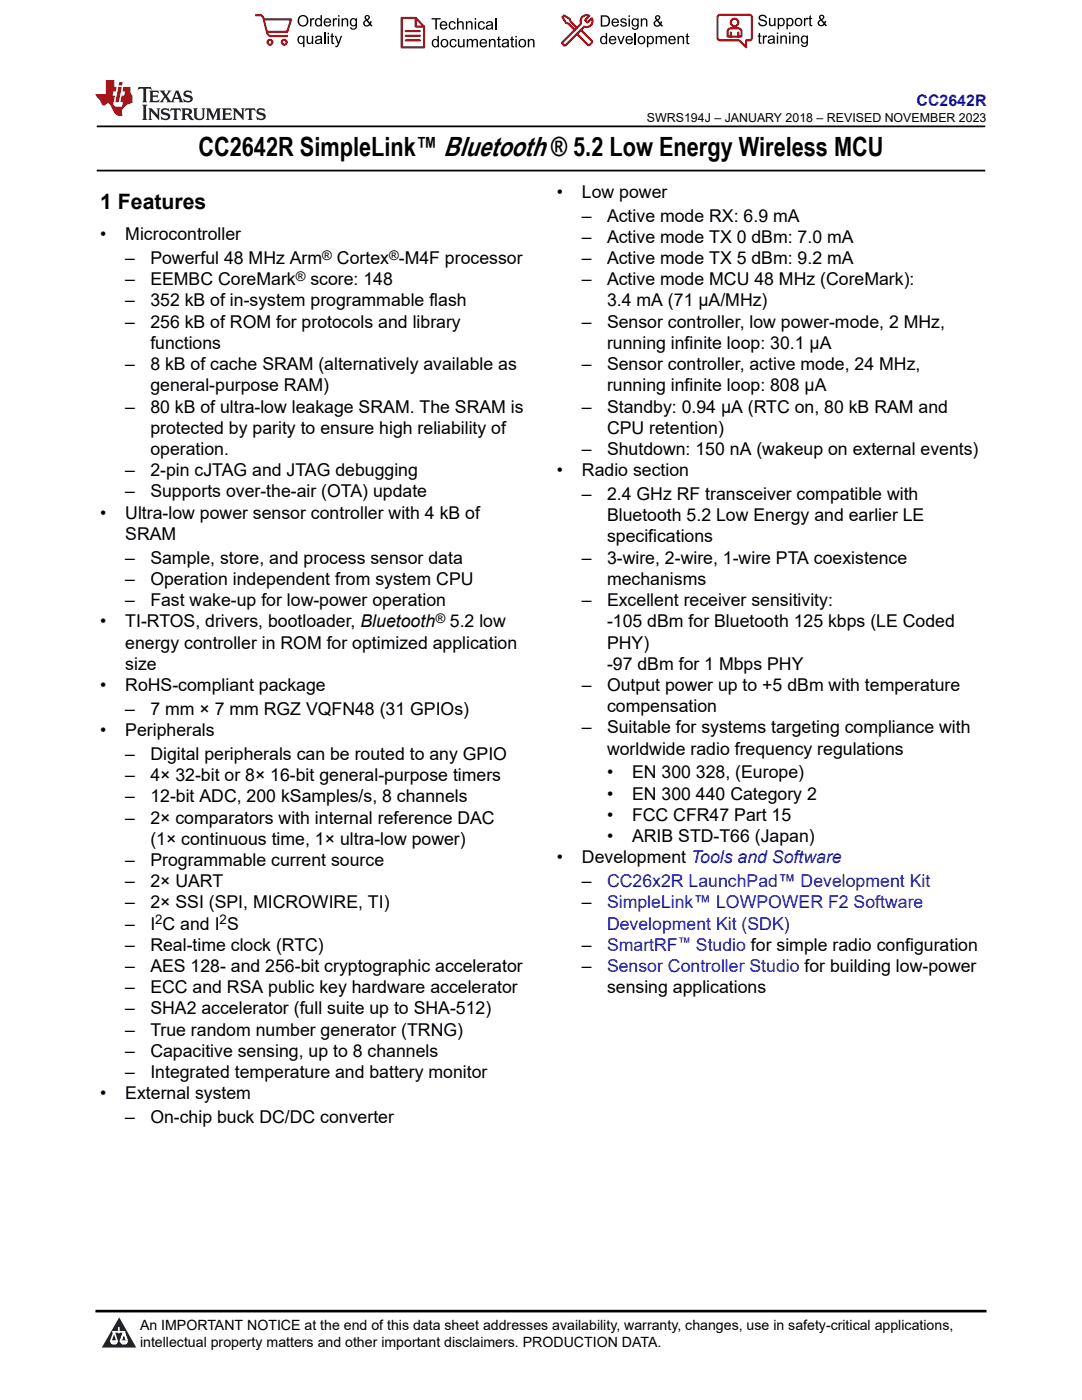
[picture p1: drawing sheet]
<svg xmlns="http://www.w3.org/2000/svg" width="216mm" height="279mm" viewBox="0 0 216 279" stroke-linecap="round" stroke-linejoin="round" font-family="sans-serif">
<defs><g id="words">
<text font-size="5.3" x="39.6" y="31.2">CC2642R SimpleLink™ Bluetooth ® 5.2 Low Energy Wireless MCU</text>
<text font-size="4.2" x="20" y="41.8">1 Features</text>
<g font-size="3.5">
<text x="111.1" y="39.5">•</text>
<text x="116.1" y="39.5">Low power</text>
<text x="20" y="47.9">•</text>
<text x="25" y="47.9">Microcontroller</text>
<text x="116.1" y="44.2">–</text>
<text x="121.1" y="44.2">Active mode RX: 6.9 mA</text>
<text x="25" y="52.7">–</text>
<text x="30" y="52.7">Powerful 48 MHz Arm</text>
<text x="67.2" y="52.7">Cortex -M4F processor</text>
<text x="116.1" y="48.5">–</text>
<text x="116.1" y="52.7">–</text>
<text x="121.1" y="48.5">Active mode TX 0 dBm: 7.0 mA</text>
<text x="121.1" y="52.7">Active mode TX 5 dBm: 9.2 mA</text>
<text x="25" y="56.9">–</text>
<text x="30" y="56.9">EEMBC CoreMark</text>
<text x="61.9" y="56.9">score: 148</text>
<text x="116.1" y="56.9">–</text>
<text x="121.1" y="56.9">Active mode MCU 48 MHz (CoreMark):</text>
<text x="25" y="61.2">–</text>
<text x="25" y="65.4">–</text>
<text x="30" y="61.2">352 kB of in-system programmable flash</text>
<text x="30" y="65.4">256 kB of ROM for protocols and library</text>
<text x="116.1" y="65.4">–</text>
<text x="121.1" y="61.2">3.4 mA (71 μA/MHz)</text>
<text x="121.1" y="65.4">Sensor controller, low power-mode, 2 MHz,</text>
<text x="30" y="69.6">functions</text>
<text x="121.1" y="69.6">running infinite loop: 30.1 μA</text>
<text x="25" y="73.9">–</text>
<text x="30" y="73.9">8 kB of cache SRAM (alternatively available as</text>
<text x="116.1" y="73.9">–</text>
<text x="121.1" y="73.9">Sensor controller, active mode, 24 MHz,</text>
<text x="25" y="82.3">–</text>
<text x="30" y="78.1">general-purpose RAM)</text>
<text x="30" y="82.3">80 kB of ultra-low leakage SRAM. The SRAM is</text>
<text x="116.1" y="82.3">–</text>
<text x="121.1" y="78.1">running infinite loop: 808 μA</text>
<text x="121.1" y="82.3">Standby: 0.94 µA (RTC on, 80 kB RAM and</text>
<text x="30" y="86.6">protected by parity to ensure high reliability of</text>
<text x="121.1" y="86.6">CPU retention)</text>
<text x="25" y="95">–</text>
<text x="30" y="90.8">operation.</text>
<text x="30" y="95">2-pin cJTAG and JTAG debugging</text>
<text x="111.1" y="95">•</text>
<text x="116.1" y="90.8">–</text>
<text x="116.1" y="95">Radio section</text>
<text x="121.1" y="90.8">Shutdown: 150 nA (wakeup on external events)</text>
<text x="25" y="99.3">–</text>
<text x="30" y="99.3">Supports over-the-air (OTA) update</text>
<text x="116.1" y="99.8">–</text>
<text x="121.1" y="99.8">2.4 GHz RF transceiver compatible with</text>
<text x="20" y="103.5">•</text>
<text x="25" y="103.5">Ultra-low power sensor controller with 4 kB of</text>
<text x="25" y="107.7">SRAM</text>
<text x="121.1" y="104">Bluetooth 5.2 Low Energy and earlier LE</text>
<text x="25" y="112.5">–</text>
<text x="30" y="112.5">Sample, store, and process sensor data</text>
<text x="116.1" y="112.5">–</text>
<text x="121.1" y="108.3">specifications</text>
<text x="121.1" y="112.5">3-wire, 2-wire, 1-wire PTA coexistence</text>
<text x="25" y="116.7">–</text>
<text x="30" y="116.7">Operation independent from system CPU</text>
<text x="121.1" y="116.7">mechanisms</text>
<text x="20" y="125.2">•</text>
<text x="25" y="121">–</text>
<text x="25" y="125.2">TI-RTOS, drivers, bootloader, Bluetooth</text>
<text x="30" y="121">Fast wake-up for low-power operation</text>
<text x="89.8" y="125.2">5.2 low</text>
<text x="116.1" y="121">–</text>
<text x="121.1" y="121">Excellent receiver sensitivity:</text>
<text x="121.1" y="125.2">-105 dBm for Bluetooth 125 kbps (LE Coded</text>
<text x="25" y="129.4">energy controller in ROM for optimized application</text>
<text x="121.1" y="129.4">PHY)</text>
<text x="20" y="137.9">•</text>
<text x="25" y="133.7">size</text>
<text x="25" y="137.9">RoHS-compliant package</text>
<text x="116.1" y="137.9">–</text>
<text x="121.1" y="133.7">-97 dBm for 1 Mbps PHY</text>
<text x="121.1" y="137.9">Output power up to +5 dBm with temperature</text>
<text x="25" y="142.7">–</text>
<text x="30" y="142.7">7 mm × 7 mm RGZ VQFN48 (31 GPIOs)</text>
<text x="121.1" y="142.1">compensation</text>
<text x="20" y="146.9">•</text>
<text x="25" y="146.9">Peripherals</text>
<text x="116.1" y="146.4">–</text>
<text x="121.1" y="146.4">Suitable for systems targeting compliance with</text>
<text x="25" y="151.7">–</text>
<text x="25" y="155.9">–</text>
<text x="30" y="151.7">Digital peripherals can be routed to any GPIO</text>
<text x="30" y="155.9">4× 32-bit or 8× 16-bit general-purpose timers</text>
<text x="121.1" y="150.6">worldwide radio frequency regulations</text>
<text x="121.1" y="155.4">•</text>
<text x="126.1" y="155.4">EN 300 328, (Europe)</text>
<text x="25" y="160.1">–</text>
<text x="30" y="160.1">12-bit ADC, 200 kSamples/s, 8 channels</text>
<text x="121.1" y="159.6">•</text>
<text x="126.1" y="159.6">EN 300 440 Category 2</text>
<text x="25" y="164.4">–</text>
<text x="30" y="164.4">2× comparators with internal reference DAC</text>
<text x="121.1" y="163.8">•</text>
<text x="126.1" y="163.8">FCC CFR47 Part 15</text>
<text x="25" y="172.8">–</text>
<text x="30" y="168.6">(1× continuous time, 1× ultra-low power)</text>
<text x="30" y="172.8">Programmable current source</text>
<text x="111.1" y="172.3">•</text>
<text x="116.1" y="172.3">Development Tools and Software</text>
<text x="121.1" y="168.1">•</text>
<text x="126.1" y="168.1">ARIB STD-T66 (Japan)</text>
<text x="25" y="177.1">–</text>
<text x="30" y="177.1">2× UART</text>
<text x="116.1" y="177.1">–</text>
<text x="25" y="181.3">–</text>
<text x="25" y="185.5">–</text>
<text x="30" y="181.3">2× SSI (SPI, MICROWIRE, TI)</text>
<text x="30" y="185.5">I C and I S</text>
<text x="116.1" y="181.3">–</text>
<text x="25" y="189.8">–</text>
<text x="30" y="189.8">Real-time clock (RTC)</text>
<text x="116.1" y="189.8">–</text>
<text x="25" y="194">–</text>
<text x="30" y="194">AES 128- and 256-bit cryptographic accelerator</text>
<text x="116.1" y="194">–</text>
<text x="25" y="198.2">–</text>
<text x="25" y="202.5">–</text>
<text x="30" y="198.2">ECC and RSA public key hardware accelerator</text>
<text x="30" y="202.5">SHA2 accelerator (full suite up to SHA-512)</text>
<text x="121.1" y="198.2">sensing applications</text>
<text x="25" y="206.7">–</text>
<text x="30" y="206.7">True random number generator (TRNG)</text>
<text x="25" y="210.9">–</text>
<text x="25" y="215.2">–</text>
<text x="30" y="210.9">Capacitive sensing, up to 8 channels</text>
<text x="30" y="215.2">Integrated temperature and battery monitor</text>
<text x="20" y="219.4">•</text>
<text x="25" y="219.4">External system</text>
<text x="25" y="224.1">–</text>
<text x="30" y="224.1">On-chip buck DC/DC converter</text>
</g>
<g font-size="3.5" fill="#00f">
<text x="121.1" y="177.1">CC26x2R LaunchPad™ Development Kit</text>
<text x="121.1" y="181.3">SimpleLink™ LOWPOWER F2 Software</text>
<text x="121.1" y="185.5">Development Kit (SDK)</text>
<text x="121.1" y="189.8">SmartRF</text>
<text x="138.9" y="189.8">Studio for simple radio configuration</text>
<text x="121.1" y="194">Sensor Controller Studio for building low-power</text>
</g>
<text font-size="3.2" fill="#00f" x="182.9" y="21.1">CC2642R</text>
<g font-size="2.8">
<text x="27.9" y="265.5">An IMPORTANT NOTICE at the end of this data sheet addresses availability, warranty, changes, use in safety-critical applications,</text>
<text x="27.9" y="268.9">intellectual property matters and other important disclaimers. PRODUCTION DATA.</text>
</g>
<g font-size="2.6">
<text x="64.3" y="51.9">®</text>
<text x="77.6" y="51.9">®</text>
<text x="59" y="56.1">®</text>
<text x="86.8" y="124.3">®</text>
<text x="31" y="184.3">2</text>
<text x="43.8" y="184.3">2</text>
</g>
<text font-size="2.6" fill="#00f" x="135.2" y="188.9">™</text>
<text font-size="2.5" x="129.1" y="24.3">SWRS194J – JANUARY 2018 – REVISED NOVEMBER 2023</text>
</g></defs>
<path d="M19.3 25.2h177.3M19.3 34h177.3" fill="none" stroke="#000" stroke-width=".35"/>
<path d="M0 0h215.9v23.8h-215.9z" fill-rule="evenodd" fill="#fff"/>
<path d="M27.7 17.4l-.2 .6 .5-.3h.6v.1v2.2l-.2 .4h1l-.2-.4v-2.2v-.1h.5l.5 .3-.1-.6zM29.8 18.1l.2 .4v1.5l-.2 .4h1.9l.1-.6a1.08 1.08 0 0 1-1.3 .2v-.7h.6l.4 .2v-.6l-.4 .2h-.6v-.6l.2-.1a1 1 0 0 1 1 .2l-.1-.5zM31.8 18.1l1 1.1-1 1.2h.9l-.2-.2 .4-.7 .5 .7-.2 .2h1.6l-.2-.2 .1-.4h1l.1 .4-.1 .2h.9l-.2-.3-.8-2h-.5l-1 2.2-.8-1.1 .9-1.1h-.8l.2 .2-.5 .7-.3-.7 .1-.2zM35.2 18.5l.4 1h-.8zM36.8 18.2a.65 .65 0 0 0-.2 .7 .65 .65 0 0 0 .6 .5l.7 .2 .1 .2a.79 .79 0 0 1-.7 .4 .79 .79 0 0 1-.7-.5l.1 .7 .2-.1a.93 .93 0 0 0 1.1 .1 .93 .93 0 0 0 .4-1 1.46 1.46 0 0 0-1.2-.6l-.1-.3a1.09 1.09 0 0 1 1.2 .2l-.2-.6-.1 .1-.6-.2zM28.4 20.9l.2 .4v2.3l-.2 .3h1l-.2-.3v-2.3l.2-.4zM29.6 21.6l.2 .4v1.6l-.2 .3h.8l-.3-.3v-1.4l1.7 1.8v-2l.2-.4h-.8l.2 .2 .1 1.1-1.2-1.3zM32.3 21.8a.65 .65 0 0 0-.2 .7 .65 .65 0 0 0 .7 .4l.6 .2 .1 .2a.79 .79 0 0 1-.7 .4 .79 .79 0 0 1-.7-.5l.1 .7 .2-.1a.93 .93 0 0 0 1.1 .1 .93 .93 0 0 0 .4-.9 1.46 1.46 0 0 0-1.2-.6l-.1-.4a1.09 1.09 0 0 1 1.2 .2l-.2-.6-.1 .1-.6-.1zM34.1 21.6l-.1 .7a.63 .63 0 0 1 .7-.4l.1 1.7-.3 .3h1l-.2-.3v-1.7a.66 .66 0 0 1 .8 .4l-.1-.7zM36.2 21.6l.2 .4v1.6l-.2 .3h.9l-.2-.2v-.7h.5l.1 .2a.79 .79 0 0 0 1.2 .6l-1-.9a.61 .61 0 0 0 .6-.6 .61 .61 0 0 0-.5-.6zM36.9 21.9h.2a.47 .47 0 0 1 .5 .1 .47 .47 0 0 1 .1 .5l-.2 .2h-.6zM38.5 21.6l.2 .2a2.27 2.27 0 0 0 .4 2 1.04 1.04 0 0 0 1.7-.7v-1.3l.2-.2h-.8l.2 .4v1.1a.6 .6 0 0 1-.6 .6 .6 .6 0 0 1-.6-.6v-1.1l.3-.4zM41.1 21.6l.2 .4v1.6l-.2 .3h.7l-.2-.3v-1.5l.9 1.9 .8-1.9v1.5l-.2 .3h1l-.3-.3v-1.6l.3-.4h-.8l-.7 1.5-.7-1.5zM44.3 21.6l.2 .4v1.6l-.2 .3h1.9l.1-.5a1.09 1.09 0 0 1-1.3 .1v-.6h.6l.4 .1v-.6l-.4 .2h-.6v-.6l.2-.1a1.01 1.01 0 0 1 1 .3l-.1-.6zM46.4 21.6l.3 .4v1.6l-.3 .3h.8l-.2-.3v-1.4l1.6 1.8v-2l.2-.4h-.7l.2 .2v1.1l-1.2-1.3zM49 21.6l-.1 .7a.63 .63 0 0 1 .8-.4v1.7l-.3 .3h1l-.2-.3v-1.7a.66 .66 0 0 1 .8 .4l-.1-.7zM51.4 21.8a.65 .65 0 0 0-.2 .7 .65 .65 0 0 0 .6 .4l.6 .2 .2 .2a.79 .79 0 0 1-.8 .4 .79 .79 0 0 1-.6-.5l.1 .7 .2-.1a.93 .93 0 0 0 1 .1 .93 .93 0 0 0 .5-.9 1.46 1.46 0 0 0-1.3-.6l-.1-.4a1.09 1.09 0 0 1 1.3 .2l-.2-.6-.2 .1-.5-.1z" fill="#231f20"/>
<path d="M21.1 16v2.8h-2.1l.1 .3 .9 1a.95 .95 0 0 0 .9 .9 .59 .59 0 0 1 .6-.4 .59 .59 0 0 1 .5 .4l.4 .8a1.59 1.59 0 0 0 2.1 1.3 1.61 1.61 0 0 1 1-2.2l1-.4-.1-1.5a1.59 1.59 0 0 1-.4-1.6h-1.4l-.2 .9h.5l-.1 .8h-.5l-.2 1v.2l.4 .1-.2 .9h-.6a.73 .73 0 0 1-1.1-.7l.3-1.5h-.5l.2-.8h.5l.2-.9h-.5v-1.4zM23.6 17.4l-.6 3h.7l.6-3zM23.8 16.4l-.1 .7h.7l.1-.7z" fill="#ed1c24"/>
<g fill="#000">
<path d="M59.4 4.2a1.12 1.12 0 0 1 2.2 0 1.12 1.12 0 0 1-2.2 0zM59.9 3.5a.89 .89 0 0 0-.1 1.1 .89 .89 0 0 0 1.1 .4 .88 .88 0 0 0 .3-1.3 .88 .88 0 0 0-1.3-.2z" fill-rule="evenodd"/>
<path d="M59.5 7.3l.5-.2 .5 .3v-.3h.3v2.3h-.3v-.8a.74 .74 0 0 1-1 0 .74 .74 0 0 1-.1-1zM59.8 7.5a.57 .57 0 0 0-.2 .7 .57 .57 0 0 0 .8 .2 .57 .57 0 0 0 .1-.7 .57 .57 0 0 0-.7-.2z" fill-rule="evenodd"/>
<path d="M61.9 3.6h.2v.3l.2-.2 .3-.1 .2 .1-.1 .3a.36 .36 0 0 0-.5 0 .36 .36 0 0 0 0 .4v.9h-.3z" fill-rule="evenodd"/>
<path d="M61.2 7.1h.3v.9a.41 .41 0 0 0 .4 .6 .41 .41 0 0 0 .3-.6v-.9h.3v1.7h-.2v-.3a.58 .58 0 0 1-.7 .3 .58 .58 0 0 1-.4-.6z" fill-rule="evenodd"/>
<path d="M63 3.8l.5-.2 .5 .2v-.8h.2v2.3h-.2v-.2a.75 .75 0 0 1-1-.1 .75 .75 0 0 1-.1-1zM63.2 4a.57 .57 0 0 0-.1 .7 .57 .57 0 0 0 .8 .2 .57 .57 0 0 0 .1-.7 .57 .57 0 0 0-.8-.2z" fill-rule="evenodd"/>
<path d="M63 7.3a.74 .74 0 0 1 1-.1 .74 .74 0 0 1 .3 .9v.7h-.3v-.2a.57 .57 0 0 1-.8 .2 .57 .57 0 0 1-.2-.8l1-.3a.41 .41 0 0 0-.4-.4 .41 .41 0 0 0-.4 .4l-.3-.1zM63.2 8.2a.35 .35 0 0 0 .2 .5 .35 .35 0 0 0 .5-.3l.1-.4z" fill-rule="evenodd"/>
<path d="M65.4 6.5h.3v.3h-.3zM65.4 7.1h.3v1.7h-.3z" fill-rule="evenodd"/>
<path d="M64.8 3.8a.76 .76 0 0 1 .9-.1 .76 .76 0 0 1 .4 .8h-1.2a.47 .47 0 0 0 .3 .6 .47 .47 0 0 0 .6-.4l.3 .1a.82 .82 0 0 1-1.3 .3 .82 .82 0 0 1 0-1.3zM65 4l-.1 .3h.9l-.3-.4z" fill-rule="evenodd"/>
<path d="M66.4 3.6h.3v.3l.1-.2 .4-.1 .1 .1-.1 .3a.36 .36 0 0 0-.4 0 .36 .36 0 0 0-.1 .4v.9h-.3z" fill-rule="evenodd"/>
<path d="M66.1 6.7l.3-.1v.5h.3v.3h-.3v.9l.1 .2h.2v.3a.41 .41 0 0 1-.4-.1 .41 .41 0 0 1-.2-.4v-.9h-.2v-.3h.2z" fill-rule="evenodd"/>
<path d="M66.8 7.1h.3l.4 1.4 .5-1.4h.3l-.6 1.7a.57 .57 0 0 1-.8 .6v-.3a.37 .37 0 0 0 .5-.3z" fill-rule="evenodd"/>
<path d="M67.5 3h.2v.3h-.2zM67.5 3.6h.2v1.7h-.2z" fill-rule="evenodd"/>
<path d="M68.2 3.6h.2v.3a.58 .58 0 0 1 .7-.3 .58 .58 0 0 1 .4 .7v1h-.3v-1a.4 .4 0 0 0-.4-.5 .4 .4 0 0 0-.4 .6v.9h-.2z" fill-rule="evenodd"/>
<path d="M70 3.8l.5-.2 .5 .2v-.2h.2v1.5a.71 .71 0 0 1-.5 .8 .71 .71 0 0 1-.8-.5h.2a.46 .46 0 0 0 .6 .3 .46 .46 0 0 0 .3-.6 .78 .78 0 0 1-1.1-.2 .78 .78 0 0 1 .1-1.1zM70.2 4a.53 .53 0 0 0-.1 .8 .53 .53 0 0 0 .8 0 .54 .54 0 0 0 0-.7 .54 .54 0 0 0-.7-.1z" fill-rule="evenodd"/>
<path d="M72.9 3.1a.53 .53 0 0 1 .8 .1 .53 .53 0 0 1-.3 .8l.4 .5 .1-.3 .3 .1-.2 .5 .3 .3-.2 .2-.3-.3a.71 .71 0 0 1-1.2 .1 .71 .71 0 0 1 .4-1.1l-.3-.5zM73 3.5a.3 .3 0 0 0 .6 0 .3 .3 0 0 0-.6 0zM72.9 4.3a.45 .45 0 0 0 0 .7 .45 .45 0 0 0 .7-.2l-.5-.6z" fill-rule="evenodd"/>
<path d="M86.1 3.6h1.8v.3h-.7v2h-.3v-2h-.8z" fill-rule="evenodd"/>
<path d="M86.3 8l.5-.2 .5 .2v-.8h.3v2.2h-.3v-.2a.76 .76 0 0 1-1 0 .76 .76 0 0 1-.1-1zM86.6 8.1a.58 .58 0 0 0-.2 .8 .58 .58 0 0 0 .8 .2 .58 .58 0 0 0 .1-.8 .58 .58 0 0 0-.7-.2z" fill-rule="evenodd"/>
<path d="M88.2 7.9a.81 .81 0 0 1 1.1 .2 .81 .81 0 0 1-.2 1.1 .81 .81 0 0 1-1.1-.1l-.1-.8zM88.3 8.1a.57 .57 0 0 0 0 .9 .57 .57 0 0 0 .8 0 .57 .57 0 0 0 0-.8 .57 .57 0 0 0-.8-.1z" fill-rule="evenodd"/>
<path d="M88 4.4a.77 .77 0 0 1 .9-.1 .77 .77 0 0 1 .4 .8h-1.3a.48 .48 0 0 0 .4 .6 .48 .48 0 0 0 .6-.3h.3a.83 .83 0 0 1-1.3 .4 .83 .83 0 0 1 0-1.4zM88.2 4.6l-.2 .3h1l-.3-.4z" fill-rule="evenodd"/>
<path d="M89.7 4.4a.7 .7 0 0 1 1.2 .3l-.2 .1a.45 .45 0 0 0-.6-.3 .45 .45 0 0 0-.3 .6 .45 .45 0 0 0 .3 .6 .45 .45 0 0 0 .6-.4h.3a.76 .76 0 0 1-1.1 .6 .76 .76 0 0 1-.3-1.1z" fill-rule="evenodd"/>
<path d="M89.9 8a.7 .7 0 0 1 1.2 .3h-.3a.45 .45 0 0 0-.5-.3 .45 .45 0 0 0-.3 .6 .45 .45 0 0 0 .3 .6 .45 .45 0 0 0 .6-.4l.2 .1a.76 .76 0 0 1-1 .5 .76 .76 0 0 1-.4-1.1z" fill-rule="evenodd"/>
<path d="M91.2 3.6h.3v.8a.59 .59 0 0 1 .7-.2 .59 .59 0 0 1 .3 .7v1h-.2v-1a.4 .4 0 0 0-.5-.4 .4 .4 0 0 0-.3 .5v.9h-.3z" fill-rule="evenodd"/>
<path d="M91.4 7.8h.2v.9a.41 .41 0 0 0 .5 .5 .41 .41 0 0 0 .3-.5v-.9h.3v1.6h-.3v-.2a.58 .58 0 0 1-.7 .3 .58 .58 0 0 1-.3-.7z" fill-rule="evenodd"/>
<path d="M93 4.2h.2v.3a.59 .59 0 0 1 .7-.3 .59 .59 0 0 1 .4 .7v1h-.3v-1a.41 .41 0 0 0-.4-.5 .41 .41 0 0 0-.4 .6v.9h-.2z" fill-rule="evenodd"/>
<path d="M93.1 7.8h.3v.2a.56 .56 0 0 1 1 0 .54 .54 0 0 1 .6-.2 .54 .54 0 0 1 .4 .5v1.1h-.3v-1a.34 .34 0 0 0-.3-.4 .34 .34 0 0 0-.4 .3v1.1h-.3v-1a.38 .38 0 0 0-.5-.4 .38 .38 0 0 0-.2 .6v.8h-.3z" fill-rule="evenodd"/>
<path d="M94.7 3.6h.3v.3h-.3zM94.7 4.2h.3v1.7h-.3z" fill-rule="evenodd"/>
<path d="M95.5 4.4a.7 .7 0 0 1 1.3 .3l-.3 .1a.45 .45 0 0 0-.6-.3 .45 .45 0 0 0-.3 .6 .45 .45 0 0 0 .3 .6 .45 .45 0 0 0 .6-.4h.3a.76 .76 0 0 1-1.1 .6 .76 .76 0 0 1-.3-1.1z" fill-rule="evenodd"/>
<path d="M95.9 8a.77 .77 0 0 1 .9-.2 .77 .77 0 0 1 .4 .9h-1.2a.48 .48 0 0 0 .3 .5 .48 .48 0 0 0 .6-.3h.3a.83 .83 0 0 1-1.3 .4 .83 .83 0 0 1 0-1.3zM96.1 8.1l-.1 .4h.9l-.2-.5z" fill-rule="evenodd"/>
<path d="M97.5 7.8h.3v.2a.59 .59 0 0 1 .7-.2 .59 .59 0 0 1 .4 .6v1h-.3v-1a.41 .41 0 0 0-.5-.4 .41 .41 0 0 0-.3 .5v.9h-.3z" fill-rule="evenodd"/>
<path d="M97.1 4.4a.74 .74 0 0 1 1-.1 .74 .74 0 0 1 .3 .9v.7h-.3v-.2a.59 .59 0 0 1-.8 .2 .59 .59 0 0 1-.3-.8l1.1-.3a.42 .42 0 0 0-.4-.4 .42 .42 0 0 0-.5 .4l-.2-.1zM97.3 5.3a.36 .36 0 0 0 .2 .5 .36 .36 0 0 0 .5-.2l.1-.5z" fill-rule="evenodd"/>
<path d="M99.4 7.4l.2-.2v.6h.3v.2h-.3v1l.1 .2h.2l.1 .2a.41 .41 0 0 1-.5 0 .41 .41 0 0 1-.1-.4v-1h-.2v-.2h.2z" fill-rule="evenodd"/>
<path d="M100.3 8a.74 .74 0 0 1 .9-.2 .74 .74 0 0 1 .3 .9l.1 .7h-.3v-.2a.59 .59 0 0 1-.8 .3 .59 .59 0 0 1-.3-.8l1-.3a.42 .42 0 0 0-.3-.4 .42 .42 0 0 0-.5 .3h-.3zM100.5 8.8a.36 .36 0 0 0 .1 .5 .36 .36 0 0 0 .5-.2l.2-.5z" fill-rule="evenodd"/>
<path d="M102 7.4l.3-.2v.6h.3v.2h-.3v1l.1 .2h.2v.2a.41 .41 0 0 1-.5 0 .41 .41 0 0 1-.1-.4v-1h-.2v-.2h.2z" fill-rule="evenodd"/>
<path d="M102.8 7.2h.3v.3h-.3zM102.8 7.8h.3v1.6h-.3z" fill-rule="evenodd"/>
<path d="M103.7 7.9a.81 .81 0 0 1 1.1 .2 .81 .81 0 0 1-.1 1.1 .81 .81 0 0 1-1.2-.1v-.8zM103.9 8.1a.57 .57 0 0 0-.1 .9 .57 .57 0 0 0 .8 0 .57 .57 0 0 0 0-.8 .57 .57 0 0 0-.7-.1z" fill-rule="evenodd"/>
<path d="M105.3 7.8h.3v.2a.59 .59 0 0 1 .7-.2 .59 .59 0 0 1 .4 .6v1h-.3v-1a.41 .41 0 0 0-.5-.4 .41 .41 0 0 0-.3 .5v.9h-.3z" fill-rule="evenodd"/>
<path d="M119.9 3.1h.7a1.12 1.12 0 0 1 1.1 1.1 1.12 1.12 0 0 1-1 1.1h-.8zM120.2 3.3v1.7h.4a.86 .86 0 0 0 .8-.8 .86 .86 0 0 0-.8-.9z" fill-rule="evenodd"/>
<path d="M119.9 7.4l.5-.3 .5 .3v-.8h.2v2.2h-.2v-.2a.75 .75 0 0 1-1 0 .75 .75 0 0 1-.1-1zM120.1 7.5a.57 .57 0 0 0-.1 .8 .57 .57 0 0 0 .8 .2 .57 .57 0 0 0 .1-.8 .57 .57 0 0 0-.8-.2z" fill-rule="evenodd"/>
<path d="M121.7 7.4a.76 .76 0 0 1 .9-.2 .76 .76 0 0 1 .4 .9h-1.2a.47 .47 0 0 0 .3 .5 .47 .47 0 0 0 .6-.3h.3a.82 .82 0 0 1-1.3 .4 .82 .82 0 0 1 0-1.3zM121.9 7.5l-.1 .3h.9l-.3-.4z" fill-rule="evenodd"/>
<path d="M122.2 3.9a.76 .76 0 0 1 .9-.2 .76 .76 0 0 1 .4 .9h-1.2a.47 .47 0 0 0 .4 .5 .47 .47 0 0 0 .5-.3h.3a.82 .82 0 0 1-1.3 .4 .82 .82 0 0 1 0-1.3zM122.5 4l-.2 .3h.9l-.2-.4z" fill-rule="evenodd"/>
<path d="M123.9 3.8a.71 .71 0 0 1 1.1 .3h-.2a.32 .32 0 0 0-.4-.3 .32 .32 0 0 0-.3 .4h.1a.75 .75 0 0 1 .9 .8 .72 .72 0 0 1-.7 .3 .72 .72 0 0 1-.7-.5h.3a.36 .36 0 0 0 .4 .4 .36 .36 0 0 0 .3-.5 .8 .8 0 0 1-.9-.7z" fill-rule="evenodd"/>
<path d="M123.2 7.2h.3l.4 1.3 .5-1.3h.3l-.7 1.6h-.2z" fill-rule="evenodd"/>
<path d="M125.4 3.1h.3v.3h-.3zM125.4 3.7h.3v1.6h-.3z" fill-rule="evenodd"/>
<path d="M125 7.4a.76 .76 0 0 1 .9-.2 .76 .76 0 0 1 .4 .9h-1.2a.47 .47 0 0 0 .3 .5 .47 .47 0 0 0 .6-.3h.3a.82 .82 0 0 1-1.3 .4 .82 .82 0 0 1 0-1.3zM125.2 7.5l-.1 .3h.9l-.2-.4z" fill-rule="evenodd"/>
<path d="M126.2 3.9l.5-.3 .5 .3v-.2h.2v1.4a.71 .71 0 0 1-.5 .8 .71 .71 0 0 1-.8-.5l.2 .1a.46 .46 0 0 0 .6 .2 .46 .46 0 0 0 .3-.6 .78 .78 0 0 1-1.1-.1 .78 .78 0 0 1 .1-1.1zM126.4 4a.53 .53 0 0 0-.1 .8 .53 .53 0 0 0 .8 0 .54 .54 0 0 0 0-.7 .54 .54 0 0 0-.7-.1z" fill-rule="evenodd"/>
<path d="M127.5 7.3a.8 .8 0 0 1 1.1 .2 .8 .8 0 0 1-.1 1.1 .8 .8 0 0 1-1.2-.1v-.8zM127.7 7.5a.56 .56 0 0 0-.1 .9 .56 .56 0 0 0 .8-.1 .56 .56 0 0 0 0-.7 .56 .56 0 0 0-.7-.1z" fill-rule="evenodd"/>
<path d="M127.9 3.7h.2v.2a.58 .58 0 0 1 .7-.2 .58 .58 0 0 1 .4 .6v1h-.3v-1a.4 .4 0 0 0-.4-.4 .4 .4 0 0 0-.4 .5v.9h-.2z" fill-rule="evenodd"/>
<path d="M129.1 7.2h.2v.2a.72 .72 0 0 1 1-.1 .72 .72 0 0 1 .2 1 .64 .64 0 0 1-.5 .5 .64 .64 0 0 1-.6-.2v.8h-.3zM129.5 7.5a.56 .56 0 0 0-.2 .8 .56 .56 0 0 0 .8 .2 .56 .56 0 0 0 .1-.8 .56 .56 0 0 0-.7-.2z" fill-rule="evenodd"/>
<path d="M130.8 7.2h.3v.2a.55 .55 0 0 1 .9 0 .53 .53 0 0 1 .6-.3 .53 .53 0 0 1 .4 .6v1.1h-.2v-1a.34 .34 0 0 0-.3-.4 .34 .34 0 0 0-.4 .3v1.1h-.3v-1a.37 .37 0 0 0-.5-.4 .37 .37 0 0 0-.2 .6v.8h-.3z" fill-rule="evenodd"/>
<path d="M130.8 3.2a.53 .53 0 0 1 .9 .1 .53 .53 0 0 1-.4 .8l.4 .5 .2-.4 .2 .1-.2 .5 .4 .3-.2 .3-.3-.4a.71 .71 0 0 1-1.2 .1 .71 .71 0 0 1 .3-1.1l-.2-.5zM130.9 3.6a.3 .3 0 0 0 .6 0 .3 .3 0 0 0-.6 0zM130.9 4.3a.45 .45 0 0 0 0 .7 .45 .45 0 0 0 .7-.2l-.5-.6z" fill-rule="evenodd"/>
<path d="M133.6 7.4a.76 .76 0 0 1 .9-.2 .76 .76 0 0 1 .3 .9h-1.2a.47 .47 0 0 0 .4 .5 .47 .47 0 0 0 .6-.3h.2a.82 .82 0 0 1-1.2 .4 .82 .82 0 0 1 0-1.3zM133.8 7.5l-.2 .3h1l-.3-.4z" fill-rule="evenodd"/>
<path d="M135.2 7.2h.2v.2a.58 .58 0 0 1 .7-.2 .58 .58 0 0 1 .4 .6v1h-.3v-1a.4 .4 0 0 0-.4-.4 .4 .4 0 0 0-.3 .5v.9h-.3z" fill-rule="evenodd"/>
<path d="M137 6.8l.3-.2v.6h.2v.2h-.2v1v.2h.2l.1 .2a.41 .41 0 0 1-.5 0 .41 .41 0 0 1-.1-.5v-.9h-.2v-.2h.2z" fill-rule="evenodd"/>
<path d="M151.6 3.1a.88 .88 0 0 1 1.4 .5h-.3a.49 .49 0 0 0-.5-.5 .49 .49 0 0 0-.5 .6l.1 .1a1.06 1.06 0 0 1 1.2 1 .95 .95 0 0 1-.9 .4 .95 .95 0 0 1-.8-.7h.3a.58 .58 0 0 0 .6 .5 .58 .58 0 0 0 .5-.6l-.2-.1a.95 .95 0 0 1-1.1-.9z" fill-rule="evenodd"/>
<path d="M151.4 6.7l.3-.2v.6h.2v.2h-.2v1v.2h.2l.1 .2a.41 .41 0 0 1-.5 0 .41 .41 0 0 1-.1-.5v-.9h-.2v-.2h.2z" fill-rule="evenodd"/>
<path d="M152.2 7.1h.3v.2l.1-.2h.4h.1l-.1 .3a.36 .36 0 0 0-.4 0 .36 .36 0 0 0-.1 .5v.8h-.3z" fill-rule="evenodd"/>
<path d="M153.3 7.3a.74 .74 0 0 1 1-.2 .74 .74 0 0 1 .3 .9l.1 .7h-.3l-.1-.2a.57 .57 0 0 1-.8 .3 .57 .57 0 0 1-.1-.9l.9-.2a.41 .41 0 0 0-.4-.4 .41 .41 0 0 0-.4 .3h-.3zM153.5 8.1a.35 .35 0 0 0 .2 .5 .35 .35 0 0 0 .5-.2l.1-.5z" fill-rule="evenodd"/>
<path d="M153.4 3.6h.3v.9a.41 .41 0 0 0 .4 .5 .41 .41 0 0 0 .4-.5v-.9h.2v1.6h-.2v-.2a.58 .58 0 0 1-.7 .2 .58 .58 0 0 1-.4-.6z" fill-rule="evenodd"/>
<path d="M155 6.5h.3v.3h-.3zM155 7.1h.3v1.6h-.3z" fill-rule="evenodd"/>
<path d="M155.2 3.6h.2v.2a.72 .72 0 0 1 1-.1 .72 .72 0 0 1 .2 1 .64 .64 0 0 1-.5 .5 .64 .64 0 0 1-.6-.2v.8h-.3zM155.6 3.9a.56 .56 0 0 0-.2 .8 .56 .56 0 0 0 .8 .2 .56 .56 0 0 0 .1-.8 .56 .56 0 0 0-.7-.2z" fill-rule="evenodd"/>
<path d="M155.7 7.1h.3v.2a.58 .58 0 0 1 .7-.2 .58 .58 0 0 1 .3 .6v1h-.3v-1a.4 .4 0 0 0-.4-.4 .4 .4 0 0 0-.3 .5v.9h-.3z" fill-rule="evenodd"/>
<path d="M156.9 3.6h.3v.2a.72 .72 0 0 1 .9-.1 .72 .72 0 0 1 .2 1 .64 .64 0 0 1-.4 .5 .64 .64 0 0 1-.7-.2v.8h-.3zM157.3 3.9a.56 .56 0 0 0-.1 .8 .56 .56 0 0 0 .7 .2 .56 .56 0 0 0 .2-.8 .56 .56 0 0 0-.8-.2z" fill-rule="evenodd"/>
<path d="M157.4 6.5h.3v.3h-.3zM157.4 7.1h.3v1.6h-.3z" fill-rule="evenodd"/>
<path d="M158.1 7.1h.3v.2a.58 .58 0 0 1 .7-.2 .58 .58 0 0 1 .4 .6v1h-.3v-1a.4 .4 0 0 0-.5-.4 .4 .4 0 0 0-.3 .5v.9h-.3z" fill-rule="evenodd"/>
<path d="M158.8 3.7a.8 .8 0 0 1 1.1 .2 .8 .8 0 0 1-.1 1.1 .8 .8 0 0 1-1.1-.1l-.1-.8zM159 3.9a.56 .56 0 0 0-.1 .9 .56 .56 0 0 0 .9 0 .56 .56 0 0 0-.1-.8 .56 .56 0 0 0-.7-.1z" fill-rule="evenodd"/>
<path d="M160 7.3l.5-.2 .5 .2v-.2h.2v1.4a.71 .71 0 0 1-.5 .9 .71 .71 0 0 1-.9-.5h.3a.46 .46 0 0 0 .6 .2 .46 .46 0 0 0 .2-.6 .78 .78 0 0 1-1-.1 .78 .78 0 0 1 .1-1.1zM160.2 7.4a.53 .53 0 0 0-.1 .8 .53 .53 0 0 0 .8 0 .54 .54 0 0 0 0-.7 .54 .54 0 0 0-.7-.1z" fill-rule="evenodd"/>
<path d="M160.4 3.6h.3v.2l.1-.2h.4h.1l-.1 .3a.36 .36 0 0 0-.4 0 .36 .36 0 0 0-.1 .5v.8h-.3z" fill-rule="evenodd"/>
<path d="M161.5 3.2l.3-.2v.6h.3v.2h-.3v1v.2h.3v.2a.41 .41 0 0 1-.5 0 .41 .41 0 0 1-.1-.5v-.9h-.2v-.2h.2z" fill-rule="evenodd"/>
<path d="M163.6 3.1a.53 .53 0 0 1 .8 .1 .53 .53 0 0 1-.3 .8l.4 .5 .1-.3h.3l-.2 .5 .3 .3-.2 .3-.3-.3a.71 .71 0 0 1-1.2 .1 .71 .71 0 0 1 .4-1.2l-.3-.5zM163.7 3.5a.3 .3 0 0 0 .5 0 .3 .3 0 0 0-.5 0zM163.6 4.2a.45 .45 0 0 0 0 .8 .45 .45 0 0 0 .7-.3l-.5-.6z" fill-rule="evenodd"/>
</g>
<path d="M64.8 6.5v2.3M98.9 3.6v2.3M126.8 6.6v2.2" fill="none" stroke="#000" stroke-width=".28"/>
<g fill="none" stroke="#de0000" stroke-width=".42">
<path d="M51.1 3l1 .1a1.4 1.4 0 0 1 .6 1.2l.7 2.5a.95 .95 0 0 0 1.1 .4h2.8M52.7 3.9h5.4l-.8 2.4h-4M80.1 3.6h2.8v1.7h1.7v4.2h-4.5zM81 7.1h2.8M81 6.2h2.8M81 8.1h2.8M82.9 3.6l1.7 1.7M115.1 5.5l-1.3-1.2-.1-.5-1.2-.7-.3 .3 .7 1.1 .5 .2 1.3 1.3M115.9 6l2.2 2.2v.3l-.5 .5h-.3l-2.2-2.2zM115.9 6l.7-.7a1.19 1.19 0 0 0 1.3-.3 1.19 1.19 0 0 0 .2-1.4l-.9 .9-.4-.5 .8-.8a1.19 1.19 0 0 0-1.4 .1 1.19 1.19 0 0 0-.2 1.4l-3.8 3.7v.3l.3 .3h.3l2.3-2.2M143.2 3.2l.4-.2h6l.4 .2v4.4l-.2 .4-.9 .1v1.3l-1.4-1.3h-3.9l-.4-.3zM145.4 5.8l.4-.1h1.6a.61 .61 0 0 1 .6 .6v1h-2.8v-1z"/>
<path d="M145.8 6.5v.8M147.3 6.5v.8"/>
<circle cx="53.9" cy="8.4" r=".49"/>
<circle cx="56.7" cy="8.4" r=".49"/>
<circle cx="146.6" cy="4.5" r=".75"/>
</g>
<path d="M0 261.4h215.9v18h-215.9z" fill-rule="evenodd" fill="#fff"/>
<path d="M23.8 262.9l3.4 6h-6.9z" fill="#231f20"/>
<path d="M22.1 267.7h1.3l-.4 .5h-.3a.55 .55 0 0 1-.6-.5z" fill-rule="evenodd" fill="#fff"/>
<path d="M22.1 267.7h1.3l-.4 .5h-.3a.55 .55 0 0 1-.6-.5z" fill="none" stroke="#231f20" stroke-width=".34"/>
<path d="M22.1 267.7h1.3l-.4 .5h-.5zM22.6 265.8h.1M22.6 265.8h2.3zM23.7 265.9h.1M23.7 264.9v1zM24 267.7h.1" fill="none" stroke="#fff" stroke-width=".34"/>
<path d="M24.7 265.8l-.7 1.9z" fill="#fff"/>
<path d="M24.7 265.8l-.7 1.9z" fill="none" stroke="#fff" stroke-width=".34"/>
<path d="M24.7 265.8l.7 1.9z" fill="#fff"/>
<path d="M22.8 265.8l-.7 1.9zM22.8 265.8l.6 1.9zM24.7 265.8l.7 1.9zM25.3 267.7h.1" fill="none" stroke="#fff" stroke-width=".34"/>
<path d="M24.1 267.7h1.3a.65 .65 0 0 1-.6 .5 .65 .65 0 0 1-.7-.5z" fill-rule="evenodd" fill="#fff"/>
<path d="M24.1 267.7h1.3a.65 .65 0 0 1-.6 .5 .65 .65 0 0 1-.7-.5z" fill="none" stroke="#231f20" stroke-width=".34"/>
<path d="M24 267.7h.1M24.1 267.7h1.3l-.4 .5h-.5z" fill="none" stroke="#fff" stroke-width=".34"/>
<path d="M19 261.7h177.8" fill="none" stroke="#000" stroke-width=".53"/>
<use href="#words"/>
</svg>
